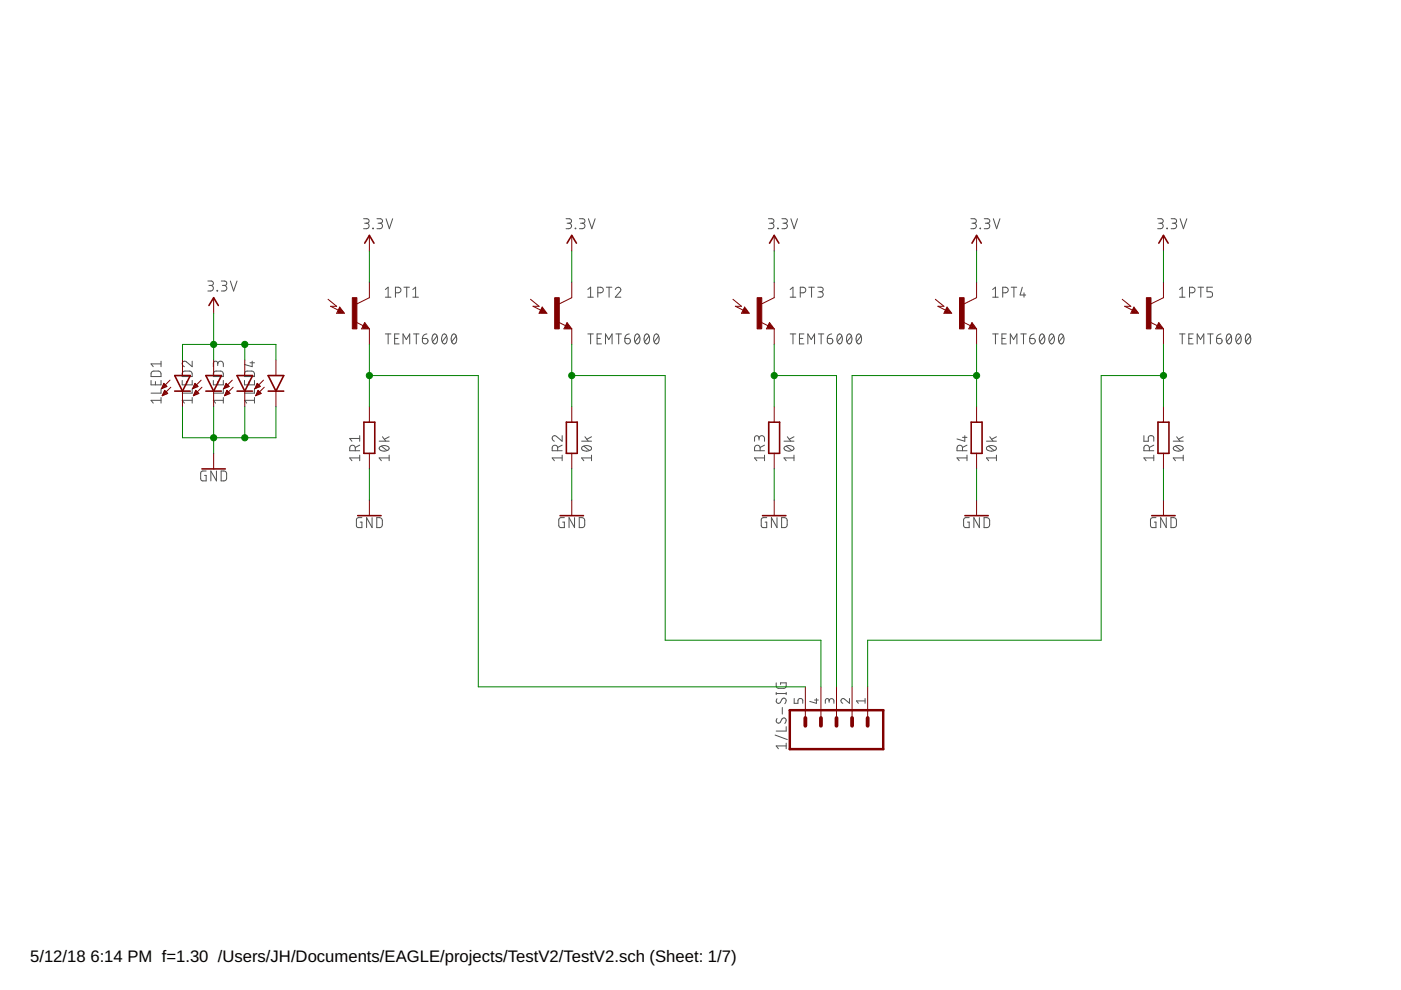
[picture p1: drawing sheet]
<svg xmlns="http://www.w3.org/2000/svg" width="297mm" height="210mm" viewBox="0 0 297 210" stroke-linecap="round" stroke-linejoin="round" font-family="sans-serif">
<defs><g id="words">
<g font-size="3.5">
<text x="6.4" y="204">5/12/18</text>
<text x="19.2" y="204">6:14 PM f=1.30 /Users/JH/Documents/EAGLE/projects/TestV2/TestV2.sch (Sheet: 1/7)</text>
</g>
</g></defs>
<g fill="none" stroke="#505050" stroke-width=".21">
<path d="M44.1 59.6h.7a.47 .47 0 0 1 .5 .4 .47 .47 0 0 1-.5 .5h-.5M46.9 59.6h.7a.47 .47 0 0 1 .5 .4 .47 .47 0 0 1-.5 .5h-.4M48.8 59.6l.7 2.1 .7-2.1M77.1 46.4h.7a.48 .48 0 0 1 .5 .5 .48 .48 0 0 1-.5 .4h-.5M77.7 47.3a.58 .58 0 0 1 .6 .6 .58 .58 0 0 1-.6 .6h-.6M79 48.4l.2 .1zM79.9 46.4h.7a.48 .48 0 0 1 .5 .5 .48 .48 0 0 1-.5 .4h-.4M80.5 47.3a.58 .58 0 0 1 .6 .6 .58 .58 0 0 1-.6 .6h-.6M81.9 46.4l.6 2.1 .7-2.1M120 46.4h.7a.48 .48 0 0 1 .5 .5 .48 .48 0 0 1-.5 .4h-.5M120.6 47.3a.58 .58 0 0 1 .6 .6 .58 .58 0 0 1-.6 .6h-.6M122 48.4l.1 .1z"/>
<path d="M122.9 46.4h.6a.48 .48 0 0 1 .5 .5 .48 .48 0 0 1-.5 .4h-.4M123.4 47.3a.58 .58 0 0 1 .6 .6 .58 .58 0 0 1-.6 .6h-.5M124.8 46.4l.7 2.1 .7-2.1M162.9 46.4h.7a.48 .48 0 0 1 .5 .5 .48 .48 0 0 1-.5 .4h-.4M163.5 47.3a.58 .58 0 0 1 .6 .6 .58 .58 0 0 1-.6 .6h-.6M164.9 48.4l.1 .1zM165.8 46.4h.7a.48 .48 0 0 1 .4 .5 .48 .48 0 0 1-.4 .4h-.5M166.3 47.3a.58 .58 0 0 1 .6 .6 .58 .58 0 0 1-.6 .6h-.5M167.7 46.4l.7 2.1 .7-2.1M205.8 46.4h.7a.48 .48 0 0 1 .5 .5 .48 .48 0 0 1-.5 .4h-.4M206.4 47.3a.58 .58 0 0 1 .6 .6 .58 .58 0 0 1-.6 .6h-.6M207.8 48.4l.1 .1z"/>
<path d="M208.7 46.4h.7a.48 .48 0 0 1 .5 .5 .48 .48 0 0 1-.5 .4h-.5M209.3 47.3a.58 .58 0 0 1 .6 .6 .58 .58 0 0 1-.6 .6h-.6M210.6 46.4l.7 2.1 .7-2.1M245.4 46.4h.8a.48 .48 0 0 1 .4 .5 .48 .48 0 0 1-.4 .4h-.5M246 47.3a.58 .58 0 0 1 .6 .6 .58 .58 0 0 1-.6 .6h-.6M247.4 48.4l.1 .1zM248.3 46.4h.7a.48 .48 0 0 1 .5 .5 .48 .48 0 0 1-.5 .4h-.5M248.9 47.3a.58 .58 0 0 1 .6 .6 .58 .58 0 0 1-.6 .6h-.6M250.2 46.4l.7 2.1 .7-2.1M32.1 78.9l.3-.2h1.3l.4 .4v.7h-2.1zM34.1 76.6v1.1M34.1 77.2h-2.1l.5 .5"/>
<path d="M38.7 78.9l.3-.2h1.3l.4 .4v.7h-2.1zM40.7 76.6v1.1l-1.1-.9a.58 .58 0 0 0-1 .1 .58 .58 0 0 0 .5 .8M44.7 60.5a.59 .59 0 0 1 .5 .6 .59 .59 0 0 1-.5 .6h-.6M45.5 78.8l1.4-.1 .4 .4v.7h-2.1l.1-.7zM46 61.6l.1 .1zM46.2 77.2a.59 .59 0 0 1 .6-.6 .59 .59 0 0 1 .5 .6v.5M46.2 77.5v-.5a.47 .47 0 0 0-.5-.4 .47 .47 0 0 0-.5 .4v.7M47.5 60.5a.59 .59 0 0 1 .6 .6 .59 .59 0 0 1-.6 .6h-.6M51.9 78.9l.3-.2h1.3l.4 .4 .1 .7h-2.2zM53 76.9h1M53.5 76.6v1.1l-1.7-.4M81.7 70.8h1.2"/>
<path d="M81.7 61.4l.6-.5v2.1M81.7 63h1.2M82.3 70.8v2.1M83.7 71.8h.7M83.8 62.1h.6a.59 .59 0 0 0 .6-.6 .59 .59 0 0 0-.6-.6h-.6v2.1M84.6 70.8h-.9v2.1h.9M85.4 72.9v-2.1l.7 1.2 .8-1.2v2.1M85.6 60.9h1.2M86.2 60.9v2.1M87.5 63h1.2M87.5 61.4l.6-.5v2.1M87.7 70.8h1.1"/>
<path d="M88.3 70.8v2.1M89.6 71.8h.7a.59 .59 0 0 1 .4 .6 .59 .59 0 0 1-.6 .5 .59 .59 0 0 1-.5-.6zM90.5 70.8l-.7 .3-.2 .7M91.9 71l.1-.2a.87 .87 0 0 1 .8 1.3 .6 .6 0 0 1-.6 .8 .6 .6 0 0 1-.6-.8v-.5zM92.6 71.3l-.9 1.2M93.9 71l.1-.2a.87 .87 0 0 1 .8 1.3 .6 .6 0 0 1-.6 .8 .6 .6 0 0 1-.6-.8v-.5zM94.7 71.3l-1 1.2M95.9 71l.2-.2a.87 .87 0 0 1 .7 1.3 .6 .6 0 0 1-.6 .8 .6 .6 0 0 1-.5-.8v-.5zM96.7 71.3l-.9 1.2M124.6 61.4l.6-.5v2.1M124.6 70.8h1.2M124.6 63h1.2"/>
<path d="M125.2 70.8v2.1M126.6 71.8h.7M126.7 62.1h.6a.59 .59 0 0 0 .6-.6 .59 .59 0 0 0-.6-.6h-.6v2.1M127.5 70.8h-.9v2.1h.9M128.4 72.9v-2.1l.7 1.2 .7-1.2v2.1M128.5 60.9h1.2M129.1 60.9v2.1M130.5 61.4a.58 .58 0 0 1 .8-.5 .58 .58 0 0 1 .1 .9l-.9 1.2h1.1M130.6 70.8h1.2M131.2 70.8v2.1M132.5 71.8h.7a.59 .59 0 0 1 .5 .6 .59 .59 0 0 1-.7 .5 .59 .59 0 0 1-.5-.6zM133.4 70.8l-.6 .3-.3 .7"/>
<path d="M134.8 71l.1-.2a.89 .89 0 0 1 .8 1.3 .6 .6 0 0 1-.6 .8 .6 .6 0 0 1-.6-.8v-.5zM135.6 71.3l-1 1.2M136.8 71l.1-.2a.89 .89 0 0 1 .8 1.3 .6 .6 0 0 1-.6 .8 .6 .6 0 0 1-.5-.8v-.5zM137.6 71.3l-.9 1.2M138.9 71l.1-.2a.89 .89 0 0 1 .7 1.3 .6 .6 0 0 1-.5 .8 .6 .6 0 0 1-.6-.8v-.5zM139.6 71.3l-.9 1.2M167.5 70.8h1.2M167.5 61.4l.6-.5v2.1M167.5 63h1.2M168.1 70.8v2.1M169.5 71.8h.7M169.7 62.1h.6a.59 .59 0 0 0 .5-.6 .59 .59 0 0 0-.5-.6h-.6v2.1"/>
<path d="M170.5 70.8h-1v2.1h1M171.3 72.9v-2.1l.7 1.2 .7-1.2v2.1M171.5 60.9h1.2M172.1 60.9v2.1M173.4 60.9h.7a.48 .48 0 0 1 .4 .5 .48 .48 0 0 1-.4 .4h-.5M173.5 70.8h1.2M173.9 61.8a.58 .58 0 0 1 .6 .6 .58 .58 0 0 1-.6 .6h-.5M174.1 70.8v2.1M175.4 71.8h.7a.59 .59 0 0 1 .5 .6 .59 .59 0 0 1-.6 .5 .59 .59 0 0 1-.6-.6zM176.3 70.8l-.6 .3-.3 .7M177.7 71l.1-.2a.87 .87 0 0 1 .8 1.3 .59 .59 0 0 1-.6 .8 .59 .59 0 0 1-.5-.8v-.7zM178.5 71.3l-1 1.2"/>
<path d="M179.7 71l.2-.2a.87 .87 0 0 1 .7 1.3 .59 .59 0 0 1-.5 .8 .59 .59 0 0 1-.6-.8v-.7zM180.5 71.3l-.9 1.2M181.8 71l.1-.2a.87 .87 0 0 1 .7 1.3 .59 .59 0 0 1-.5 .8 .59 .59 0 0 1-.6-.8l.1-.7zM182.5 71.3l-.9 1.2M210.5 70.8h1.1M210.5 61.4l.6-.5v2.1M210.5 63h1.1M211.1 70.8v2.1M212.4 71.8h.7M212.6 62.1h.6a.59 .59 0 0 0 .6-.6 .59 .59 0 0 0-.6-.6h-.6v2.1M213.4 70.8h-1v2.1h1M214.2 72.9v-2.1l.7 1.2 .7-1.2v2.1"/>
<path d="M214.4 60.9h1.2M215 60.9v2.1M216.4 70.8h1.2M216.7 60.9l-.4 1.6h1.2M217 70.8v2.1M217.1 62.1v.9M218.3 71.8h.7a.59 .59 0 0 1 .5 .6 .59 .59 0 0 1-.6 .5 .59 .59 0 0 1-.6-.6zM219.3 70.8l-.7 .3-.3 .7M220.6 71l.2-.2a.89 .89 0 0 1 .7 1.3l-.1 .3a.51 .51 0 0 1-.5 .5 .51 .51 0 0 1-.5-.5v-.8zM221.4 71.3l-.9 1.2M222.7 71l.1-.2a.89 .89 0 0 1 .7 1.3 .6 .6 0 0 1-.5 .8 .6 .6 0 0 1-.6-.8v-.5zM223.4 71.3l-.9 1.2"/>
<path d="M224.7 71l.1-.2a.89 .89 0 0 1 .8 1.3 .6 .6 0 0 1-.6 .8 .6 .6 0 0 1-.6-.8v-.5zM225.5 71.3l-1 1.2M250.1 70.8h1.1M250.1 61.4l.6-.5v2.1M250.1 63h1.1M250.7 70.8v2.1M252.1 71.8h.7M252.2 62.1h.6a.59 .59 0 0 0 .6-.6 .59 .59 0 0 0-.6-.6h-.6v2.1M253 70.8h-.9v2.1h.9M253.8 72.9v-2.1l.7 1.2 .7-1.2v2.1M254 60.9h1.2M254.6 60.9v2.1"/>
<path d="M256 70.8h1.2M256.6 70.8v2.1M257.1 60.9h-1.2v.9h.7a.59 .59 0 0 1 .5 .6 .59 .59 0 0 1-.5 .6h-.7M257.9 71.8h.7a.59 .59 0 0 1 .5 .6 .59 .59 0 0 1-.6 .5 .59 .59 0 0 1-.6-.6zM258.9 70.8l-.7 .3-.3 .7M260.2 71l.2-.2a.87 .87 0 0 1 .7 1.3 .59 .59 0 0 1-.5 .8 .59 .59 0 0 1-.6-.8zM261 71.3l-.9 1.2M262.3 71l.1-.2a.87 .87 0 0 1 .7 1.3 .59 .59 0 0 1-.5 .8 .59 .59 0 0 1-.6-.8zM263.1 71.3l-1 1.2M264.3 71l.1-.2a.87 .87 0 0 1 .8 1.3 .59 .59 0 0 1-.6 .8 .59 .59 0 0 1-.5-.8v-.7zM265.1 71.3l-1 1.2M32 80.7v.9h2.1v-.9"/>
<path d="M33 80.9v.7M34.1 84.9h-2.1l.5 .6M34.1 82.4v1h-2.1M34.1 84.3v1.2M38.6 80.7v.9h2.1v-.9M39.6 80.9v.7M40.7 84.9h-2.1l.5 .6M40.7 82.4v1h-2.1M40.7 84.3v1.2M43.7 99.9h-.9l-.2 .2-.1 1.4 .3 .4 .9 .1v-1.2h-.3M45.2 80.7v.9h2.1v-.9M45.9 99.9v2.1l-1.2-2.1v2.1"/>
<path d="M46.2 80.9v.7M46.9 99.9h.7l.4 .4v1.3l-.4 .3-.7 .1zM47.3 84.9h-2.1l.5 .6M47.3 82.4v1h-2.1M47.3 84.3v1.2M51.8 80.7v.9h2.2v-.9M52.8 80.9v.7M54 84.9h-2.2l.5 .6M54 82.4v1h-2.2M54 84.3v1.2M75.3 95.6v-.6a.59 .59 0 0 0-.6-.6 .59 .59 0 0 0-.6 .6v.6h2.2M76.3 97.1h-2.2l.5 .6"/>
<path d="M76.3 92.4v1.2M76.3 96.5v1.2M76.3 94.4l-1 .5M76.3 93h-2.2l.5 .6M80.4 93.5h2.1M80.5 94.7a1.35 1.35 0 0 1 2 .4 1.24 1.24 0 0 1-2.1 0zM80.9 94.6l1.1 .9M81.1 92.6l.7 .9M82.5 97.1h-2.1l.5 .6M82.5 96.5v1.2M82.5 92.6l-1 .5M118.2 95.6v-.6a.58 .58 0 0 0-.5-.6 .58 .58 0 0 0-.6 .6v.6h2.1"/>
<path d="M119.2 92.4v1.2l-1.2-1.1a.59 .59 0 0 0-.9 .2 .59 .59 0 0 0 .4 .9M119.2 97.1h-2.1l.4 .6M119.2 96.5v1.2M119.2 94.4l-1 .5M123.3 93.5h2.1M123.4 94.7a1.34 1.34 0 0 1 2 .4 1.22 1.22 0 0 1-2.1 0zM123.8 94.6l1.1 .9M124 92.6l.7 .9M125.4 97.1h-2.1l.5 .6M125.4 96.5v1.2M125.4 92.6l-1 .5M160.9 93a.58 .58 0 0 1 .6-.6 .58 .58 0 0 1 .6 .6v.6"/>
<path d="M160.9 93.3v-.5a.48 .48 0 0 0-.4-.4 .48 .48 0 0 0-.5 .4v.8M161.2 95.6v-.6a.59 .59 0 0 0-.6-.6 .59 .59 0 0 0-.6 .6v.6h2.1M162.1 97.1h-2.1l.5 .6M162.1 96.5v1.2M162.1 94.4l-.9 .5M166.2 93.5h2.1M166.4 94.7a1.35 1.35 0 0 1 1.9 .4 1.24 1.24 0 0 1-2.1 0zM166.7 94.6l1.2 .9M166.9 92.6l.7 .9M168.3 97.1h-2.1l.5 .6M168.3 96.5v1.2M168.3 92.6l-1 .5"/>
<path d="M204.1 95.6v-.6a.58 .58 0 0 0-.6-.6 .58 .58 0 0 0-.6 .6v.6h2.1M204.1 92.7h.9M204.6 92.4v1.2l-1.7-.5M205 97.1h-2.1l.5 .6M205 96.5v1.2M205 94.4l-.9 .5M209.1 93.5h2.2M209.3 94.7a1.37 1.37 0 0 1 2 .4 1.24 1.24 0 0 1-2.2 0zM209.6 94.6l1.2 .9M209.8 92.6l.7 .9M211.3 97.1h-2.2l.5 .6M211.3 96.5v1.2"/>
<path d="M211.3 92.6l-1.1 .5M242.5 92.4v1.2h1v-.8a.59 .59 0 0 1 .5-.4 .59 .59 0 0 1 .6 .4v.8M243.7 95.6v-.6a.58 .58 0 0 0-.6-.6 .58 .58 0 0 0-.6 .6v.6h2.1M244.6 97.1h-2.1l.5 .6M244.6 96.5v1.2M244.6 94.4l-.9 .5M248.8 93.5h2.1M248.9 94.7a1.34 1.34 0 0 1 2 .4 1.24 1.24 0 0 1-2.1 0zM249.2 94.6l1.2 .9M249.5 92.6l.7 .9M250.9 97.1h-2.1l.4 .6M250.9 96.5v1.2"/>
<path d="M250.9 92.6l-1 .5M76.7 109.7l-.9 .1-.2 .2v1.6l.2 .2 .9 .1v-1.2h-.3M78.9 109.7v2.2l-1.2-2.2v2.2M79.9 109.7l.8 .1 .3 .4 .1 1.1-.4 .5-.8 .1zM119.7 109.7l-.9 .1-.3 .2v1.4l.3 .4 .9 .1v-1.2h-.4M121.8 109.7v2.2l-1.2-2.2v2.2M122.8 109.7l.8 .1 .4 .4v1.3l-.4 .3-.8 .1zM162.6 109.7l-.9 .1-.3 .2v1.6l.3 .2 .9 .1v-1.2h-.4M164.7 109.7v2.2l-1.1-2.2v2.2M165.7 109.7a1.03 1.03 0 0 1 1.1 .3v1.6l-.3 .2-.8 .1zM205.5 109.7l-.9 .1-.3 .2v1.4l.3 .4 .9 .1v-1.2h-.4M207.6 109.7v2.2l-1.1-2.2v2.2"/>
<path d="M208.6 109.7l.8 .1 .4 .4v1.3l-.4 .3-.8 .1zM245.1 109.7l-.9 .1-.2 .2-.1 1.4 .3 .4 .9 .1v-1.2h-.3M247.3 109.7v2.2l-1.2-2.2v2.2M248.3 109.7l.7 .1 .4 .4v1.3l-.4 .3-.7 .1zM164.3 155.9l2.6 .9M164.6 144.8v.8l.3 .3h1.3l.4-.3 .1-.8h-1.2v.3M164.6 147h2.1M164.6 146.8v.5M164.7 152.3a.53 .53 0 0 0-.1 .8 .53 .53 0 0 0 .9 0l.3-.7a.54 .54 0 0 1 .8 0 .54 .54 0 0 1 0 .8l-.2 .2M164.7 148.1a.53 .53 0 0 0 0 .8 .53 .53 0 0 0 .8 0l.3-.6a.54 .54 0 0 1 .8-.1 .54 .54 0 0 1 0 .8l-.2 .2M165.9 150v1.4M166.7 158.2h-2.1l.4 .5"/>
<path d="M166.7 146.8v.5M166.7 154.1v.9h-2.1M166.7 157.6v1.1M168.4 148.1v1h.8v-.6a.52 .52 0 0 1 .5-.4 .52 .52 0 0 1 .5 .4v.6M172.7 148.4h.8M173.1 148.1v1l-1.4-.4M175.8 148.6a.51 .51 0 0 1 .5-.5 .51 .51 0 0 1 .5 .5v.5M175.8 148.9v-.4a.4 .4 0 0 0-.4-.4 .4 .4 0 0 0-.4 .4v.6M180.1 148.1v1l-1-.8a.5 .5 0 0 0-.8 .1 .5 .5 0 0 0 .4 .7M183.4 148.6h-1.8l.4 .5M183.4 148.1v1"/>
</g>
<g fill="none" stroke="#800000" stroke-width=".34">
<path d="M77.3 51.6l1-1.7 1 1.7M120.2 51.6l1-1.7 1 1.7M163.2 51.6l.9-1.7 1 1.7M206.1 51.6l1-1.7 .9 1.7M245.7 51.6l1-1.7 1 1.7M37 79.6h3.3l-1.6 3.3zM43.6 79.6h3.3l-1.6 3.3zM44.3 64.8l1-1.7 1 1.7M50.2 79.6h3.4l-1.7 3.3zM56.9 79.6h3.3l-1.7 3.3zM72 65.8l.2 .3h-.5l.3-.7 .7 .9h-1M77.3 69.1l.2 .3h-.5l.3-.7 .7 .9h-1"/>
<path d="M115 65.8l.1 .3h-.5l.4-.7 .6 .9h-1M120.2 69.1l.2 .3h-.5l.3-.7 .7 .9h-1M157.9 65.8l.1 .3h-.5l.4-.7 .6 .9h-1M163.2 69.1l.1 .3h-.5l.4-.7 .6 .9h-1M200.8 65.8l.2 .3h-.6l.4-.7 .6 .9h-1M206.1 69.1l.1 .3h-.5l.4-.7 .6 .9h-1M240.4 65.8l.2 .3h-.5l.3-.7 .7 .9h-1M245.7 69.1l.2 .3h-.5l.3-.7 .6 .9h-.9M37 82.9h3.3M42.8 99.4h5M43.6 82.9h3.3M50.2 82.9h3.4"/>
<path d="M56.9 82.9h3.3M77.2 89.5h2.3v6.6h-2.3zM120.1 89.5h2.3v6.6h-2.3zM163 89.5h2.3v6.6h-2.3zM205.9 89.5h2.3v6.6h-2.3zM245.5 89.5h2.3v6.6h-2.3zM75.8 109.3h5M118.7 109.3h5M161.7 109.3h4.9M204.6 109.3h4.9M244.2 109.3h5"/>
</g>
<g fill="none" stroke="#800000" stroke-width=".21">
<path d="M78.3 49.9v3.3M78.3 59.8v3.3l-2.6 1.3M121.2 49.9v3.3M121.2 59.8v3.3l-2.6 1.3M164.1 49.9v3.3M164.1 59.8v3.3l-2.6 1.3M207.1 49.9v3.3M207.1 59.8v3.3l-2.7 1.3M246.7 49.9v3.3M246.7 59.8v3.3l-2.7 1.3M38.7 76.3v3.3M45.3 63.1v3.3"/>
<path d="M45.3 76.3v3.3M51.9 76.3v3.3M58.5 76.3v3.3M69.6 63.5l1.8 1.4h-1.3M70.1 65l1.6 .8M72 65.1l1 1.3h-1.6zM75.4 68.3l1.6 .8M77.3 68.4l1 1.3h-1.6zM78.3 69.7v3.3M112.5 63.5l1.8 1.4h-1.3M113.1 65l1.5 .8M115 65.1l1 1.3h-1.7z"/>
<path d="M118.3 68.3l1.6 .8M120.2 68.4l1 1.3h-1.6zM121.2 69.7v3.3M155.4 63.5l1.8 1.4h-1.3M156 65l1.6 .8M157.9 65.1l1 1.3h-1.7zM161.2 68.3l1.6 .8M163.2 68.4l.9 1.3h-1.6zM164.1 69.7v3.3M198.3 63.5l1.8 1.4h-1.3M198.9 65l1.6 .8M200.8 65.1l1 1.3h-1.7z"/>
<path d="M204.2 68.3l1.6 .8M206.1 68.4l1 1.3h-1.7zM207.1 69.7v3.3M237.9 63.5l1.9 1.4h-1.4M238.5 65l1.6 .8M240.4 65.1l1 1.3h-1.6zM243.8 68.3l1.6 .8M245.7 68.4l1 1.3h-1.7zM246.7 69.7v3.3M34.3 82.3h.2M34.4 82.2h.4M34.4 82h.8"/>
<path d="M34.4 83.8h.2M34.5 81.8h.8M34.5 83.7h.5M34.6 81.7h.5M34.6 83.5h.8M34.6 81.5h.4M34.6 83.3h.9M34.7 81.3h.1M34.7 83.2h.6M34.7 81.3l.7 .6-1.2 .5zM34.8 83h.3M34.9 82.8h.1"/>
<path d="M34.9 82.8l.7 .6-1.2 .5zM36 80.6l-1.8 1.8M36.2 82.1l-1.8 1.8M38.7 82.9v3.3M40.9 82.3h.1M41 82.2h.4M41 82h.8M41 83.8h.2M41.1 81.8h.8M41.1 83.7h.5M41.2 81.7h.5M41.2 83.5h.8"/>
<path d="M41.2 81.5h.4M41.3 83.3h.8M41.3 81.3h.1M41.3 83.2h.6M41.3 81.3l.7 .6-1.2 .5zM41.4 83h.3M41.5 82.8h.1M41.5 82.8l.7 .6-1.2 .5zM42.7 80.6l-1.9 1.8M42.8 82.1l-1.8 1.8M45.3 82.9v3.3M45.3 96.1v3.3"/>
<path d="M47.5 82.3h.1M47.6 82.2h.4M47.6 82h.8M47.6 83.8h.2M47.7 81.8h.8M47.7 83.7h.5M47.8 81.7h.5M47.8 83.5h.8M47.8 81.5h.4M47.9 83.3h.8M47.9 81.3h.1M47.9 83.2h.6"/>
<path d="M47.9 81.3l.7 .6-1.2 .5zM48 83h.3M48.1 82.8h.1M48.1 82.8l.7 .6-1.2 .5zM49.3 80.6l-1.9 1.8M49.4 82.1l-1.8 1.8M51.9 82.9v3.3M54.1 82.3h.2M54.2 82.2h.5M54.2 82h.8M54.3 83.8h.1M54.3 81.8h.8"/>
<path d="M54.3 83.7h.5M54.4 81.7h.5M54.4 83.5h.8M54.4 81.5h.4M54.5 83.3h.8M54.5 81.3h.1M54.5 83.2h.6M54.5 81.3l.7 .6-1.2 .5zM54.6 83h.3M54.7 82.8h.1M54.7 82.8l.7 .6-1.2 .5zM55.9 80.6l-1.9 1.8"/>
<path d="M56 82.1l-1.8 1.8M58.5 82.9v3.3M78.3 86.2v3.3M78.3 96.1v3.3M121.2 86.2v3.3M121.2 96.1v3.3M164.1 86.2v3.3M164.1 96.1v3.3M207.1 86.2v3.3M207.1 96.1v3.3M246.7 86.2v3.3M246.7 96.1v3.3"/>
<path d="M78.3 106v3.3M121.2 106v3.3M164.1 106v3.3M207.1 106v3.3M246.7 106v3.3M170.8 145.6v6.6M174.1 145.6v6.6M177.4 145.6v6.6M180.7 145.6v6.6M184 145.6v6.6"/>
</g>
<g fill="#800000" stroke="#800000" stroke-width=".21">
<path d="M117.6 63.1h1v6.6h-1z"/>
<path d="M74.7 63.1h1v6.6h-1z"/>
<path d="M160.5 63.1h1v6.6h-1z"/>
<path d="M203.4 63.1h1v6.6h-1z"/>
<path d="M243.1 63.1h.9v6.6h-.9z"/>
</g>
<path d="M167.4 150.6h19.9v8.2h-19.9z" fill="none" stroke="#800000" stroke-width=".53"/>
<path d="M170.8 152.2v1.7M174.1 152.2v1.7M177.4 152.2v1.7M180.7 152.2v1.7M184 152.2v1.7" fill="none" stroke="#800000" stroke-width=".8"/>
<g fill="none" stroke="#008000" stroke-width=".21">
<path d="M78.3 53.2v6.6M121.2 53.2v6.6M164.1 53.2v6.6M207.1 53.2v6.6M246.7 53.2v6.6M38.7 76.3v-3.3h19.8v3.3M45.3 66.4v9.9M51.9 73v3.3M78.3 73v13.2M78.3 79.6h23.1v66h69.4M121.2 73v13.2M121.2 79.6h19.8v56.1h33.1v9.9"/>
<path d="M164.1 73v13.2M164.1 79.6h13.3v66M207.1 73v13.2M207.1 79.6h-26.4v66M246.7 73v13.2M246.7 79.6h-13.2v56.1h-49.5v9.9M38.7 86.2v6.6h19.8v-6.6M45.3 86.2v9.9M51.9 86.2v6.6M78.3 99.4v6.6M121.2 99.4v6.6M164.1 99.4v6.6"/>
<path d="M207.1 99.4v6.6M246.7 99.4v6.6"/>
</g>
<g fill="#008000" stroke="#008000" stroke-width=".21">
<circle cx="45.3" cy="73" r=".66"/>
<circle cx="51.9" cy="73" r=".66"/>
<circle cx="45.3" cy="92.8" r=".66"/>
<circle cx="51.9" cy="92.8" r=".66"/>
<circle cx="78.3" cy="79.6" r=".66"/>
<circle cx="121.2" cy="79.6" r=".66"/>
<circle cx="164.1" cy="79.6" r=".66"/>
<circle cx="207.1" cy="79.6" r=".66"/>
<circle cx="246.7" cy="79.6" r=".66"/>
</g>
<use href="#words"/>
</svg>
